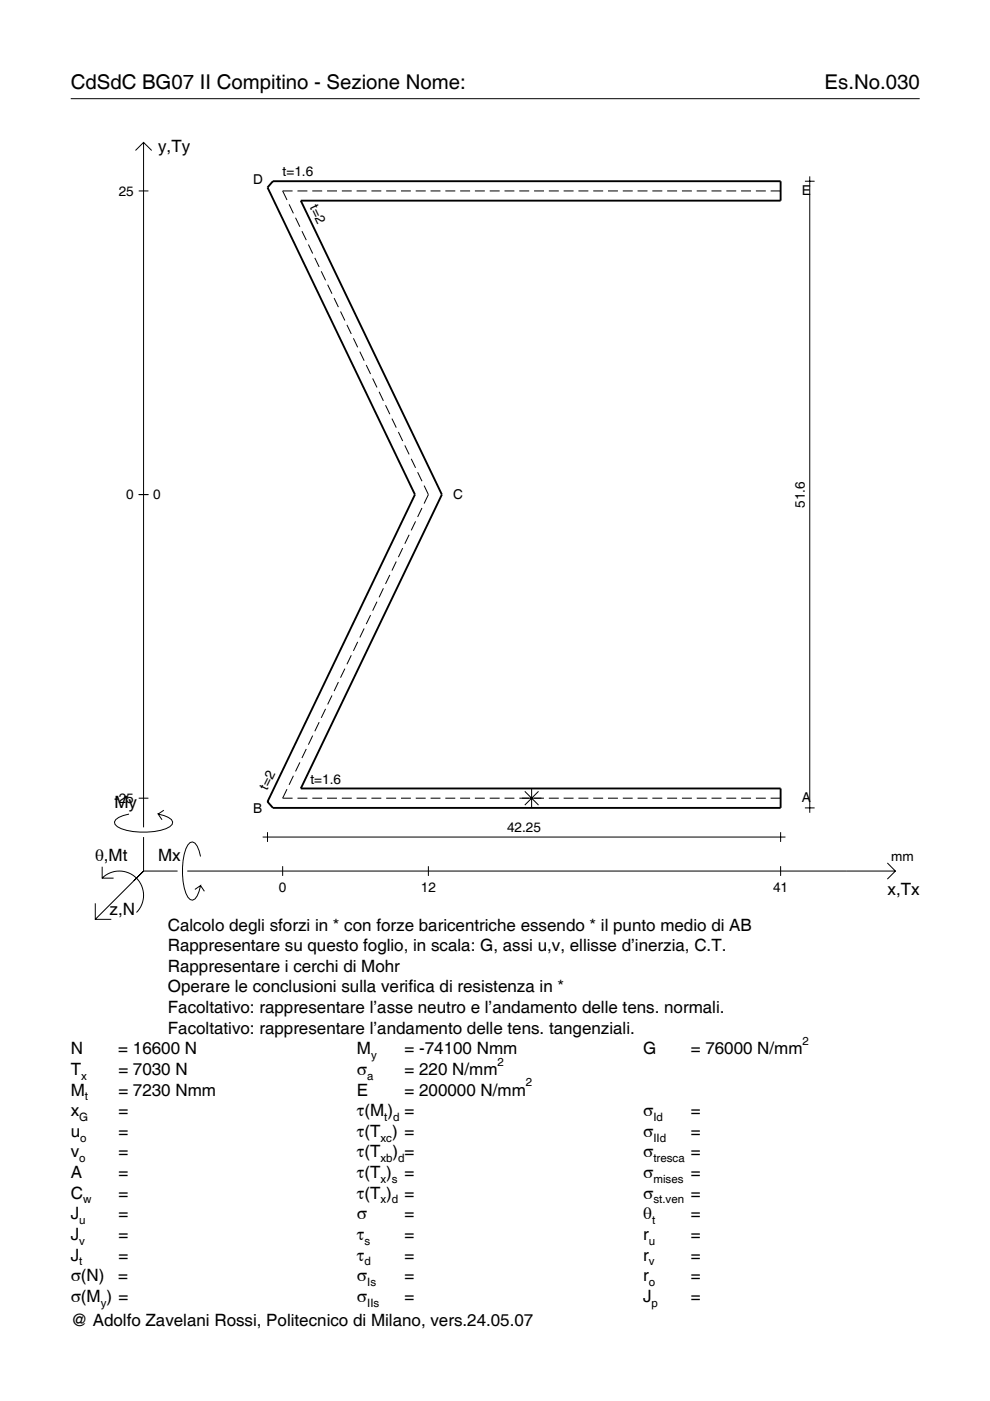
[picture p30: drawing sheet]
<svg xmlns="http://www.w3.org/2000/svg" width="210mm" height="297mm" viewBox="0 0 210 297" stroke-linecap="round" stroke-linejoin="round" font-family="sans-serif">
<defs><g id="words">
<g font-size="4.3">
<text x="15" y="18.9">CdSdC BG07 II Compitino - Sezione Nome:</text>
<text x="174.8" y="18.9">Es.No.030</text>
</g>
<g font-size="3.6">
<text x="33.5" y="32.3">y,Ty</text>
<text x="24.3" y="171.3">My</text>
<text x="20.1" y="182.6">θ,Mt</text>
<text x="33.5" y="182.6">Mx</text>
<text x="188.2" y="189.8">x,Tx</text>
<text x="23.2" y="193.9">z,N</text>
<text x="35.6" y="197.3">Calcolo degli sforzi in * con forze baricentriche essendo * il punto medio di AB</text>
<text x="35.6" y="201.7">Rappresentare su questo foglio, in scala: G, assi u,v, ellisse d’inerzia, C.T.</text>
<text x="35.6" y="206">Rappresentare i cerchi di Mohr</text>
<text x="35.6" y="210.4">Operare le conclusioni sulla verifica di resistenza in *</text>
<text x="35.6" y="214.8">Facoltativo: rappresentare l’asse neutro e l’andamento delle tens. normali.</text>
<text x="35.6" y="219.2">Facoltativo: rappresentare l’andamento delle tens. tangenziali.</text>
<text x="15" y="223.5">N</text>
<text x="15" y="227.9">T</text>
<text x="25.1" y="223.5">= 16600 N</text>
<text x="25.1" y="227.9">= 7030 N</text>
<text x="75.7" y="227.9">σ</text>
<text x="75.7" y="223.5">M</text>
<text x="85.8" y="223.5">= -74100 Nmm</text>
<text x="85.8" y="227.9">= 220 N/mm</text>
<text x="136.4" y="223.5">G</text>
<text x="146.5" y="223.5">= 76000 N/mm</text>
<text x="15" y="232.3">M</text>
<text x="25.1" y="232.3">= 7230 Nmm</text>
<text x="75.7" y="232.3">E</text>
<text x="85.8" y="232.3">= 200000 N/mm</text>
<text x="15" y="236.7">x</text>
<text x="25.1" y="236.7">=</text>
<text x="75.7" y="236.7">τ(M ) =</text>
<text x="136.4" y="236.7">σ</text>
<text x="146.5" y="236.7">=</text>
<text x="15" y="241">u</text>
<text x="15" y="245.4">v</text>
<text x="25.1" y="241">=</text>
<text x="25.1" y="245.4">=</text>
<text x="75.7" y="241">τ(T ) =</text>
<text x="75.7" y="245.4">τ(T</text>
<text x="83.3" y="245.4">) =</text>
<text x="136.4" y="241">σ</text>
<text x="136.4" y="245.4">σ</text>
<text x="146.5" y="241">=</text>
<text x="146.5" y="245.4">=</text>
<text x="15" y="249.8">A</text>
<text x="25.1" y="249.8">=</text>
<text x="75.7" y="249.8">τ(T )</text>
<text x="85.8" y="249.8">=</text>
<text x="136.4" y="249.8">σ</text>
<text x="146.5" y="249.8">=</text>
<text x="15" y="254.2">C</text>
<text x="25.1" y="254.2">=</text>
<text x="75.7" y="254.2">τ(T )</text>
<text x="85.8" y="254.2">=</text>
<text x="136.4" y="254.2">σ</text>
<text x="146.5" y="254.2">=</text>
<text x="15" y="258.5">J</text>
<text x="15" y="262.9">J</text>
<text x="25.1" y="258.5">=</text>
<text x="25.1" y="262.9">=</text>
<text x="75.7" y="258.5">σ</text>
<text x="75.7" y="262.9">τ</text>
<text x="85.8" y="258.5">=</text>
<text x="85.8" y="262.9">=</text>
<text x="136.4" y="258.5">θ</text>
<text x="136.4" y="262.9">r</text>
<text x="146.5" y="258.5">=</text>
<text x="146.5" y="262.9">=</text>
<text x="15" y="267.3">J</text>
<text x="25.1" y="267.3">=</text>
<text x="75.7" y="267.3">τ</text>
<text x="85.8" y="267.3">=</text>
<text x="136.4" y="267.3">r</text>
<text x="146.5" y="267.3">=</text>
<text x="15" y="271.7">σ(N)</text>
<text x="25.1" y="271.7">=</text>
<text x="75.7" y="271.7">σ</text>
<text x="85.8" y="271.7">=</text>
<text x="136.4" y="271.7">r</text>
<text x="146.5" y="271.7">=</text>
<text x="15" y="276">σ(M ) =</text>
<text x="15" y="281.2">@ Adolfo Zavelani Rossi, Politecnico di Milano, vers.24.05.07</text>
<text x="75.7" y="276">σ</text>
<text x="85.8" y="276">=</text>
<text x="136.4" y="276">J</text>
<text x="146.5" y="276">=</text>
</g>
<g font-size="2.9">
<text x="25.2" y="41.5">25</text>
<text x="53.7" y="39.1">D</text>
<text x="59.9" y="37.4">t=1.6</text>
<text x="170" y="41.4">E</text>
<text x="65.6" y="44" transform="rotate(64 65.6 44)">t=2</text>
<text x="26.8" y="105.9">0</text>
<text x="32.5" y="105.9">0</text>
<text x="96.1" y="105.8">C</text>
<text x="170.7" y="107.7" transform="rotate(-90 170.7 107.7)">51.6</text>
<text x="56.7" y="167.7" transform="rotate(-64 56.7 167.7)">t=2</text>
<text x="65.8" y="166.1">t=1.6</text>
<text x="24.2" y="170.2">-25</text>
<text x="53.7" y="172.4">B</text>
<text x="170" y="170.1">A</text>
<text x="107.5" y="176.4">42.25</text>
<text x="189" y="182.6">mm</text>
<text x="59.1" y="189.1">0</text>
<text x="89.2" y="189.1">12</text>
<text x="163.9" y="189.1">41</text>
</g>
<g font-size="2.4">
<text x="170.2" y="221.5">2</text>
<text x="78.7" y="224.5">y</text>
<text x="105.5" y="225.9">2</text>
<text x="17.2" y="228.9">x</text>
<text x="18" y="233.3">t</text>
<text x="77.9" y="228.9">a</text>
<text x="111.5" y="230.3">2</text>
<text x="16.8" y="237.7">G</text>
<text x="81.5" y="237.7">t d</text>
<text x="138.5" y="237.7">Id</text>
<text x="17" y="242">o</text>
<text x="80.7" y="242">xc</text>
<text x="138.5" y="242">IId</text>
<text x="16.8" y="246.4">o</text>
<text x="80.7" y="246.4">xb d</text>
<text x="80.7" y="250.8">x s</text>
<text x="138.5" y="246.4">tresca</text>
<text x="138.5" y="250.8">mises</text>
<text x="17.6" y="255.2">w</text>
<text x="80.7" y="255.2">x d</text>
<text x="138.5" y="255.2">st.ven</text>
<text x="16.8" y="259.5">u</text>
<text x="16.8" y="263.9">v</text>
<text x="77.3" y="263.9">s</text>
<text x="137.6" y="263.9">u</text>
<text x="138.2" y="259.5">t</text>
<text x="16.8" y="268.3">t</text>
<text x="77.3" y="268.3">d</text>
<text x="137.6" y="268.3">v</text>
<text x="77.9" y="272.7">Is</text>
<text x="137.6" y="272.7">o</text>
<text x="21.4" y="277">y</text>
<text x="77.9" y="277">IIs</text>
<text x="138.2" y="277">p</text>
</g>
</g></defs>
<g fill="none" stroke="#000" stroke-width=".21">
<path d="M15 20.9h180M28.7 31.9l1.7-1.7 1.8 1.7M30.4 30.2v145.2M170.7 38.4h2M171.7 37.4v134.9M29.4 40.5h2.1M61.3 43.3l.9 1.9M62 40.5h-2.1l.9 1.9M62.7 46.2l.9 1.9M63.1 40.5h2.1M64 49l.9 1.9M65.4 51.8l.9 2"/>
<path d="M66.2 40.5h2.1M66.7 54.7l1 1.9M68.1 57.5l.9 1.9M69.3 40.5h2.1M72.5 40.5h2.1M75.6 40.5h2.1M78.7 40.5h2.1M81.9 40.5h2.1M85 40.5h2.1M88.1 40.5h2.2M91.3 40.5h2.1M94.4 40.5h2.1"/>
<path d="M97.6 40.5h2.1M100.7 40.5h2.1M103.8 40.5h2.1M107 40.5h2.1M110.1 40.5h2.1M113.2 40.5h2.1M116.4 40.5h2.1M119.5 40.5h2.1M122.6 40.5h2.1M125.8 40.5h2.1M128.9 40.5h2.1M132 40.5h2.1"/>
<path d="M135.2 40.5h2.1M138.3 40.5h2.1M141.5 40.5h2.1M144.6 40.5h2.1M147.7 40.5h2.1M150.9 40.5h2.1M154 40.5h2.1M157.1 40.5h2.1M160.3 40.5h2.1M163.4 40.5h2.1M69.5 60.4l.9 1.9M70.8 63.2l.9 1.9"/>
<path d="M72.2 66l.9 2M73.6 68.9l.9 1.9M74.9 71.7l.9 1.9M76.3 74.6l.9 1.9M77.6 77.4l1 1.9M79 80.2l.9 1.9M80.4 83.1l.9 1.9M81.7 85.9l1 1.9M83.1 88.8l.9 1.9M84.5 91.6l.9 1.9M85.8 94.4l.9 1.9M87.2 97.3l.9 1.9"/>
<path d="M29.4 104.9h2.1M84 119.1l-.9 1.9M85.4 116.2l-.9 1.9M86.7 113.4l-.9 1.9M88.1 110.5l-.9 2M88.5 100.1l1 1.9M89.5 107.7l-1 1.9M89.9 103l.9 1.9-.9 1.9M74.5 138.9l-.9 1.9M75.8 136.1l-.9 1.9M77.2 133.3l-.9 1.9M78.6 130.4l-1 1.9"/>
<path d="M79.9 127.6l-.9 1.9M81.3 124.7l-.9 1.9M82.7 121.9l-1 1.9M64.9 158.8l-.9 1.9M66.3 156l-.9 1.9M67.7 153.1l-1 1.9M69 150.3l-.9 1.9M70.4 147.5l-.9 1.9M71.7 144.6l-.9 1.9M73.1 141.8l-.9 1.9M27.3 172.6a3.6 3.6 0 0 0-3 1.7l.1 .5a5.7 5.7 0 0 0 3.8 1.5 13.3 13.3 0 0 0 7.8-1l.5-.5 .1-.5a3.6 3.6 0 0 0-3.1-1.7l.8 1.2M29.4 169.2h2.1"/>
<path d="M30.4 177.5v7.2M34.7 171.8l-1.2 .8M55.7 177.5h110.8M56.7 176.4v2.1M60.8 167.3l-.9 1.9h2.1M62.2 164.5l-.9 1.9M63.1 169.2h2.1M63.6 161.6l-.9 2M66.2 169.2h2.1M69.3 169.2h2.1M72.5 169.2h2.1M75.6 169.2h2.1"/>
<path d="M78.7 169.2h2.1M81.9 169.2h2.1M85 169.2h2.1M88.1 169.2h2.2M91.3 169.2h2.1M94.4 169.2h2.1M97.6 169.2h2.1M100.7 169.2h2.1M103.8 169.2h2.1M107 169.2h2.1M110.1 169.2h5.2M111.3 167.8l2.9 2.9"/>
<path d="M112.7 167.2v4.1M114.2 167.8l-2.9 2.9M116.4 169.2h2.1M119.5 169.2h2.1M122.6 169.2h2.1M125.8 169.2h2.1M128.9 169.2h2.1M132 169.2h2.1M135.2 169.2h2.1M138.3 169.2h2.1M141.5 169.2h2.1M144.6 169.2h2.1"/>
<path d="M147.7 169.2h2.1M150.9 169.2h2.1M154 169.2h2.1M157.1 169.2h2.1M160.3 169.2h2.1M163.4 169.2h2.1M165.5 176.4v2.1M170.7 171.3h2M20.2 191.5v3.4h3.4M21.7 186.2a5.1 5.1 0 0 1 7.2 0 5.1 5.1 0 0 1 0 7.3M21.7 183.8v2.4h2.4M30.4 184.7l-10.2 10.2"/>
<path d="M30.4 184.7l-2 2M30.4 184.7h7.2M39.7 184.7h150.1M42.5 181.6a3.6 3.6 0 0 0-1.7-3.1l-.5 .1a5.7 5.7 0 0 0-1.5 3.8 13.3 13.3 0 0 0 1 7.8l.5 .5 .5 .2a3.6 3.6 0 0 0 1.7-3.1l-1.2 .8M42.5 187.8l.8 1.2M59.9 183.7v2M90.8 183.7v2M165.5 183.7v2M188.1 183l1.7 1.7-1.7 1.7"/>
</g>
<path d="M57.9 38.4h107.6v4.1h-101.7l29.9 62.4-29.9 62.3h101.7v4.1h-107.6l-1.2-1.3 31.3-65.1-31.3-65.2z" fill="none" stroke="#000" stroke-width=".4"/>
<use href="#words"/>
</svg>
